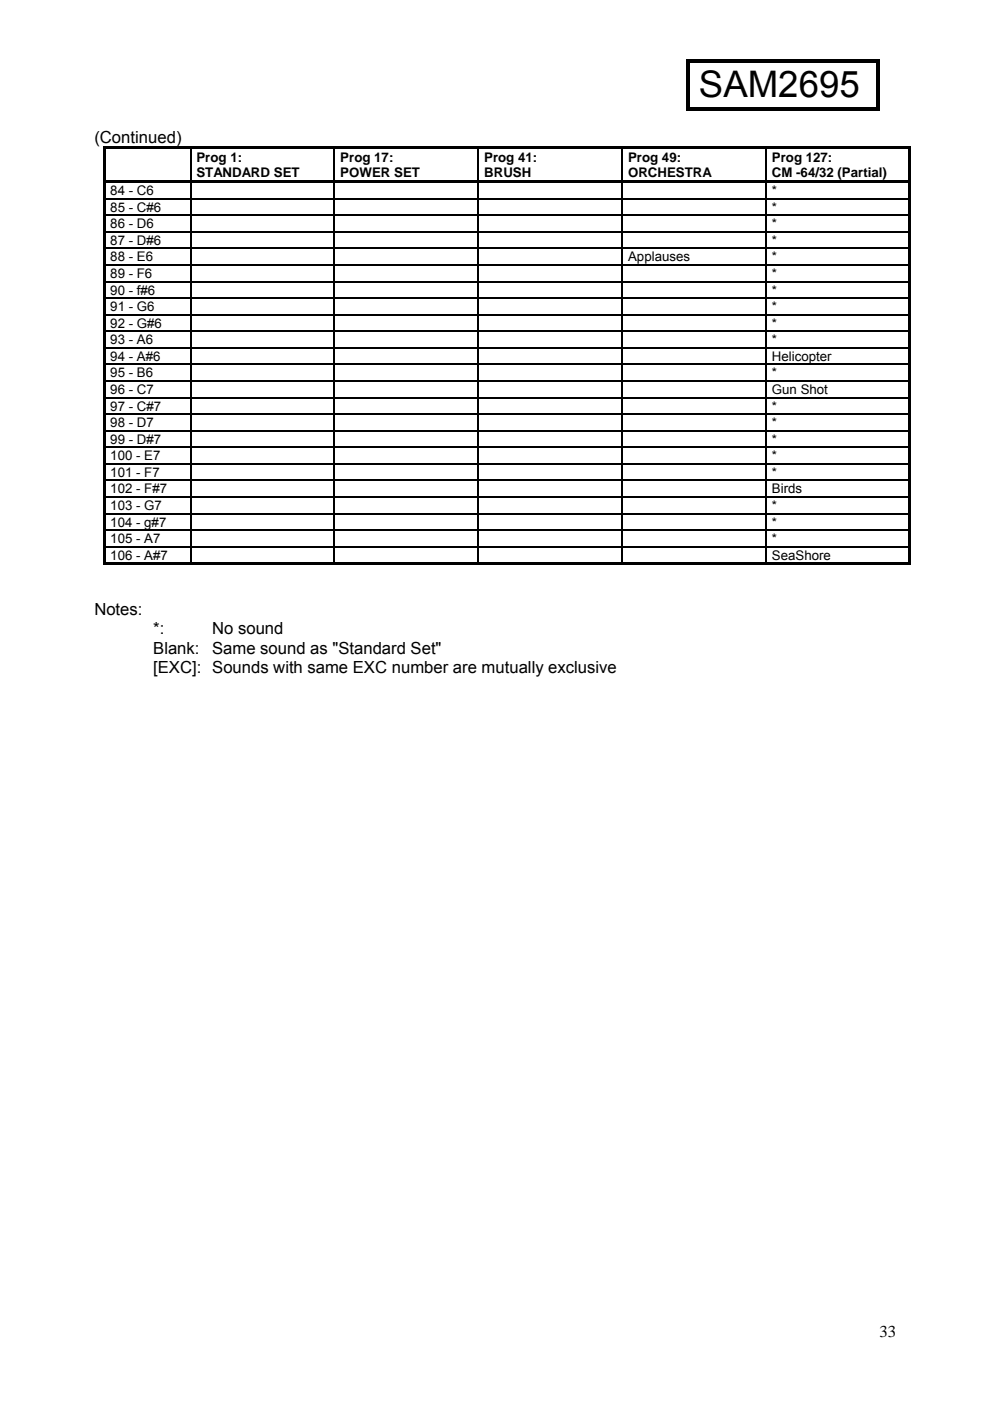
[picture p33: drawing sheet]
<svg xmlns="http://www.w3.org/2000/svg" width="210mm" height="297mm" viewBox="0 0 210 297" stroke-linecap="round" stroke-linejoin="round" font-family="sans-serif">
<defs><g id="words">
<text font-size="7.8" x="148.2" y="20.6">SAM2695</text>
<g font-size="3.5">
<text x="20" y="30.3">(Continued)</text>
<text x="20" y="130.4">Notes:</text>
<text x="32.5" y="134.5">*:</text>
<text x="45" y="134.5">No sound</text>
<text x="32.5" y="138.6">Blank:</text>
<text x="32.5" y="142.6">[EXC]: Sounds with same EXC number are mutually exclusive</text>
<text x="45" y="138.6">Same sound as &quot;Standard Set&quot;</text>
<text x="186.5" y="283.5">33</text>
</g>
<g font-size="2.8">
<text x="41.7" y="34.3">Prog 1:</text>
<text x="72.2" y="34.3">Prog 17:</text>
<text x="102.7" y="34.3">Prog 41:</text>
<text x="133.2" y="34.3">Prog 49:</text>
<text x="163.7" y="34.3">Prog 127:</text>
<text x="23.4" y="41.4">84 - C6</text>
<text x="41.7" y="37.6">STANDARD SET</text>
<text x="72.2" y="37.6">POWER SET</text>
<text x="102.7" y="37.6">BRUSH</text>
<text x="133.2" y="37.6">ORCHESTRA</text>
<text x="163.7" y="37.6">CM -64/32 (Partial)</text>
<text x="163.7" y="41.4">*</text>
<text x="23.4" y="44.9">85 - C#6</text>
<text x="163.7" y="44.9">*</text>
<text x="23.4" y="48.4">86 - D6</text>
<text x="23.4" y="51.9">87 - D#6</text>
<text x="163.7" y="48.4">*</text>
<text x="163.7" y="51.9">*</text>
<text x="23.4" y="55.4">88 - E6</text>
<text x="23.4" y="58.9">89 - F6</text>
<text x="133.2" y="55.4">Applauses</text>
<text x="163.7" y="55.4">*</text>
<text x="163.7" y="58.9">*</text>
<text x="23.4" y="62.4">90 - f#6</text>
<text x="23.4" y="66">91 - G6</text>
<text x="163.7" y="66">*</text>
<text x="163.7" y="62.4">*</text>
<text x="23.4" y="69.5">92 - G#6</text>
<text x="163.7" y="69.5">*</text>
<text x="23.4" y="73">93 - A6</text>
<text x="23.4" y="76.5">94 - A#6</text>
<text x="163.7" y="73">*</text>
<text x="163.7" y="76.5">Helicopter</text>
<text x="23.4" y="80">95 - B6</text>
<text x="23.4" y="83.5">96 - C7</text>
<text x="163.7" y="80">*</text>
<text x="163.7" y="83.5">Gun Shot</text>
<text x="23.4" y="87">97 - C#7</text>
<text x="163.7" y="87">*</text>
<text x="23.4" y="90.6">98 - D7</text>
<text x="23.4" y="94.1">99 - D#7</text>
<text x="163.7" y="90.6">*</text>
<text x="163.7" y="94.1">*</text>
<text x="23.4" y="97.6">100 - E7</text>
<text x="23.4" y="101.1">101 - F7</text>
<text x="163.7" y="97.6">*</text>
<text x="163.7" y="101.1">*</text>
<text x="23.4" y="104.6">102 - F#7</text>
<text x="163.7" y="104.6">Birds</text>
<text x="23.4" y="108.1">103 - G7</text>
<text x="23.4" y="111.6">104 - g#7</text>
<text x="163.7" y="111.6">*</text>
<text x="163.7" y="108.1">*</text>
<text x="23.4" y="115.1">105 - A7</text>
<text x="23.4" y="118.7">106 - A#7</text>
<text x="163.7" y="118.7">SeaShore</text>
<text x="163.7" y="115.1">*</text>
</g>
</g></defs>
<g fill="#000">
<path d="M145.5 12.6h.8v.8h-.8zM145.5 12.6h41v.8h-41zM185.7 12.6h.8v.8h-.8zM21.8 31.1h.6v.5h-.6zM21.8 31.1h171.3v.5h-171.3zM21.8 31.6h.6v6.6h-.6zM21.8 38.2h171.3v.6h-171.3zM145.5 22.7h.8v.8h-.8zM145.5 22.7h41v.8h-41zM145.5 13.4h.8v9.3h-.8zM185.7 22.7h.8v.8h-.8zM185.7 13.4h.8v9.3h-.8z"/>
<path d="M192.6 31.1h.5v.5h-.5zM192.6 31.6h.5v6.6h-.5zM21.8 38.8h.6v3.2h-.6zM21.8 42h.6v.3h-.6zM21.8 42.3h.6v3.2h-.6zM21.8 45.5h.6v.3h-.6zM21.8 45.8h.6v3.2h-.6zM21.8 49h.6v.3h-.6zM21.8 49.3h.6v3.2h-.6zM21.8 52.5h.6v.3h-.6zM21.8 52.8h.6v3.2h-.6zM21.8 56h.6v.3h-.6z"/>
<path d="M21.8 56.3h.6v3.3h-.6zM21.8 59.6h.6v.2h-.6zM40.3 42h.2v.3h-.2zM40.3 45.5h.2v.3h-.2zM40.3 49h.2v.3h-.2zM40.3 52.5h.2v.3h-.2zM40.3 56h.2v.3h-.2zM40.3 59.6h.2v.2h-.2zM70.8 42h.2v.3h-.2zM70.8 45.5h.2v.3h-.2zM70.8 49h.2v.3h-.2zM70.8 52.5h.2v.3h-.2z"/>
<path d="M70.8 56h.2v.3h-.2zM70.8 59.6h.2v.2h-.2zM101.3 42h.2v.3h-.2zM101.3 45.5h.2v.3h-.2zM101.3 49h.2v.3h-.2zM101.3 52.5h.2v.3h-.2zM101.3 56h.2v.3h-.2zM101.3 59.6h.2v.2h-.2zM131.8 42h.2v.3h-.2zM131.8 45.5h.2v.3h-.2zM131.8 49h.2v.3h-.2zM131.8 52.5h.2v.3h-.2z"/>
<path d="M131.8 56h.2v.3h-.2zM131.8 59.6h.2v.2h-.2zM162.3 42h.2v.3h-.2zM162.3 45.5h.2v.3h-.2zM162.3 49h.2v.3h-.2zM162.3 52.5h.2v.3h-.2zM162.3 56h.2v.3h-.2zM162.3 59.6h.2v.2h-.2zM192.6 38.8h.5v3.2h-.5zM192.6 42h.5v.3h-.5zM192.6 42.3h.5v3.2h-.5zM192.6 45.5h.5v.3h-.5z"/>
<path d="M192.6 45.8h.5v3.2h-.5zM192.6 49h.5v.3h-.5zM192.6 49.3h.5v3.2h-.5zM192.6 52.5h.5v.3h-.5zM192.6 52.8h.5v3.2h-.5zM192.6 56h.5v.3h-.5zM192.6 56.3h.5v3.3h-.5zM192.6 59.6h.5v.2h-.5zM21.8 59.8h.6v3.3h-.6zM21.8 63.1h.6v.3h-.6zM21.8 63.4h.6v3.2h-.6zM21.8 66.6h.6v.3h-.6z"/>
<path d="M21.8 66.9h.6v3.2h-.6zM21.8 70.1h.6v.3h-.6zM21.8 70.4h.6v3.2h-.6zM21.8 73.6h.6v.3h-.6zM21.8 73.9h.6v3.2h-.6zM21.8 77.1h.6v.3h-.6zM40.3 63.1h.2v.3h-.2zM40.3 66.6h.2v.3h-.2zM40.3 70.1h.2v.3h-.2zM40.3 73.6h.2v.3h-.2zM40.3 77.1h.2v.3h-.2zM70.8 63.1h.2v.3h-.2z"/>
<path d="M70.8 66.6h.2v.3h-.2zM70.8 70.1h.2v.3h-.2zM70.8 73.6h.2v.3h-.2zM70.8 77.1h.2v.3h-.2zM101.3 63.1h.2v.3h-.2zM101.3 66.6h.2v.3h-.2zM101.3 70.1h.2v.3h-.2zM101.3 73.6h.2v.3h-.2zM101.3 77.1h.2v.3h-.2zM131.8 63.1h.2v.3h-.2zM131.8 66.6h.2v.3h-.2zM131.8 70.1h.2v.3h-.2z"/>
<path d="M131.8 73.6h.2v.3h-.2zM131.8 77.1h.2v.3h-.2zM162.3 63.1h.2v.3h-.2zM162.3 66.6h.2v.3h-.2zM162.3 70.1h.2v.3h-.2zM162.3 73.6h.2v.3h-.2zM162.3 77.1h.2v.3h-.2zM192.6 59.8h.5v3.3h-.5zM192.6 63.1h.5v.3h-.5zM192.6 63.4h.5v3.2h-.5zM192.6 66.6h.5v.3h-.5zM192.6 66.9h.5v3.2h-.5z"/>
<path d="M192.6 70.1h.5v.3h-.5zM192.6 70.4h.5v3.2h-.5zM192.6 73.6h.5v.3h-.5zM192.6 73.9h.5v3.2h-.5zM192.6 77.1h.5v.3h-.5zM21.8 77.4h.6v3.2h-.6zM21.8 80.6h.6v.3h-.6zM21.8 80.9h.6v3.3h-.6zM21.8 84.2h.6v.2h-.6zM21.8 84.4h.6v3.3h-.6zM21.8 87.7h.6v.2h-.6zM21.8 87.9h.6v3.3h-.6z"/>
<path d="M21.8 91.2h.6v.3h-.6zM21.8 91.5h.6v3.2h-.6zM21.8 94.7h.6v.3h-.6zM21.8 95h.6v3.2h-.6zM21.8 98.2h.6v.3h-.6zM40.3 80.6h.2v.3h-.2zM40.3 84.2h.2v.2h-.2zM40.3 87.7h.2v.2h-.2zM40.3 91.2h.2v.3h-.2zM40.3 94.7h.2v.3h-.2zM40.3 98.2h.2v.3h-.2zM70.8 80.6h.2v.3h-.2z"/>
<path d="M70.8 84.2h.2v.2h-.2zM70.8 87.7h.2v.2h-.2zM70.8 91.2h.2v.3h-.2zM70.8 94.7h.2v.3h-.2zM70.8 98.2h.2v.3h-.2zM101.3 80.6h.2v.3h-.2zM101.3 84.2h.2v.2h-.2zM101.3 87.7h.2v.2h-.2zM101.3 91.2h.2v.3h-.2zM101.3 94.7h.2v.3h-.2zM101.3 98.2h.2v.3h-.2zM131.8 80.6h.2v.3h-.2z"/>
<path d="M131.8 84.2h.2v.2h-.2zM131.8 87.7h.2v.2h-.2zM131.8 91.2h.2v.3h-.2zM131.8 94.7h.2v.3h-.2zM131.8 98.2h.2v.3h-.2zM162.3 80.6h.2v.3h-.2zM162.3 84.2h.2v.2h-.2zM162.3 87.7h.2v.2h-.2zM162.3 91.2h.2v.3h-.2zM162.3 94.7h.2v.3h-.2zM162.3 98.2h.2v.3h-.2zM192.6 77.4h.5v3.2h-.5z"/>
<path d="M192.6 80.6h.5v.3h-.5zM192.6 80.9h.5v3.3h-.5zM192.6 84.2h.5v.2h-.5zM192.6 84.4h.5v3.3h-.5zM192.6 87.7h.5v.2h-.5zM192.6 87.9h.5v3.3h-.5zM192.6 91.2h.5v.3h-.5zM192.6 91.5h.5v3.2h-.5zM192.6 94.7h.5v.3h-.5zM192.6 95h.5v3.2h-.5zM192.6 98.2h.5v.3h-.5zM21.8 98.5h.6v3.2h-.6z"/>
<path d="M21.8 101.7h.6v.3h-.6zM21.8 102h.6v3.2h-.6zM21.8 105.2h.6v.3h-.6zM21.8 105.5h.6v3.3h-.6zM21.8 108.8h.6v.2h-.6zM21.8 109h.6v3.3h-.6zM21.8 112.3h.6v.2h-.6zM21.8 112.5h.6v3.3h-.6zM21.8 115.8h.6v.3h-.6zM21.8 116.1h.6v3.7h-.6zM21.8 119.3h18.5v.5h-18.5zM40.3 101.7h.2v.3h-.2z"/>
<path d="M40.3 105.2h.2v.3h-.2zM40.3 108.8h.2v.2h-.2zM40.3 112.3h.2v.2h-.2zM40.3 115.8h.2v.3h-.2zM40.3 119.3h30.5v.5h-30.5zM70.8 101.7h.2v.3h-.2zM70.8 105.2h.2v.3h-.2zM70.8 108.8h.2v.2h-.2zM70.8 112.3h.2v.2h-.2zM70.8 115.8h.2v.3h-.2zM70.8 119.3h30.5v.5h-30.5zM101.3 101.7h.2v.3h-.2z"/>
<path d="M101.3 105.2h.2v.3h-.2zM101.3 108.8h.2v.2h-.2zM101.3 112.3h.2v.2h-.2zM101.3 115.8h.2v.3h-.2zM101.3 119.3h30.5v.5h-30.5zM131.8 101.7h.2v.3h-.2zM131.8 105.2h.2v.3h-.2zM131.8 108.8h.2v.2h-.2zM131.8 112.3h.2v.2h-.2zM131.8 115.8h.2v.3h-.2zM131.8 119.3h30.5v.5h-30.5zM162.3 101.7h.2v.3h-.2z"/>
<path d="M162.3 105.2h.2v.3h-.2zM162.3 108.8h.2v.2h-.2zM162.3 112.3h.2v.2h-.2zM162.3 115.8h.2v.3h-.2zM162.3 119.3h30.3v.5h-30.3zM192.6 98.5h.5v3.2h-.5zM192.6 101.7h.5v.3h-.5zM192.6 102h.5v3.2h-.5zM192.6 105.2h.5v.3h-.5zM192.6 105.5h.5v3.3h-.5zM192.6 108.8h.5v.2h-.5zM192.6 109h.5v3.3h-.5z"/>
<path d="M192.6 112.3h.5v.2h-.5zM192.6 112.5h.5v3.3h-.5zM192.6 115.8h.5v.3h-.5zM192.6 116.1h.5v3.7h-.5zM192.6 119.3h.5v.5h-.5z"/>
</g>
<g fill="none" stroke="#000" stroke-width=".25">
<path d="M40.4 31.6v6.6M40.4 38.8v3.2M70.9 31.6v6.6M70.9 38.8v3.2M101.4 31.6v6.6M101.4 38.8v3.2M131.9 31.6v6.6M131.9 38.8v3.2M162.4 31.6v6.6M162.4 38.8v3.2M22.4 42.1h17.9M22.4 45.6h17.9"/>
<path d="M22.4 49.1h17.9M22.4 52.7h17.9M22.4 56.2h17.9M22.4 59.7h17.9M40.4 42.3v3.2M40.4 45.8v3.2M40.4 49.3v3.2M40.4 52.8v3.2M40.4 56.3v3.3M40.4 59.8v3.3M40.5 42.1h30.3M40.5 45.6h30.3"/>
<path d="M40.5 49.1h30.3M40.5 52.7h30.3M40.5 56.2h30.3M40.5 59.7h30.3M70.9 42.3v3.2M70.9 45.8v3.2M70.9 49.3v3.2M70.9 52.8v3.2M70.9 56.3v3.3M70.9 59.8v3.3M71 42.1h30.3M71 45.6h30.3"/>
<path d="M71 49.1h30.3M71 52.7h30.3M71 56.2h30.3M71 59.7h30.3M101.4 42.3v3.2M101.4 45.8v3.2M101.4 49.3v3.2M101.4 52.8v3.2M101.4 56.3v3.3M101.4 59.8v3.3M101.5 42.1h30.3M101.5 45.6h30.3"/>
<path d="M101.5 49.1h30.3M101.5 52.7h30.3M101.5 56.2h30.3M101.5 59.7h30.3M131.9 42.3v3.2M131.9 45.8v3.2M131.9 49.3v3.2M131.9 52.8v3.2M131.9 56.3v3.3M131.9 59.8v3.3M132 42.1h30.3M132 45.6h30.3"/>
<path d="M132 49.1h30.3M132 52.7h30.3M132 56.2h30.3M132 59.7h30.3M162.4 42.3v3.2M162.4 45.8v3.2M162.4 49.3v3.2M162.4 52.8v3.2M162.4 56.3v3.3M162.4 59.8v3.3M162.5 42.1h30.1M162.5 45.6h30.1"/>
<path d="M162.5 49.1h30.1M162.5 52.7h30.1M162.5 56.2h30.1M162.5 59.7h30.1M22.4 63.2h17.9M22.4 66.7h17.9M22.4 70.2h17.9M22.4 73.7h17.9M22.4 77.3h17.9M40.4 63.4v3.2M40.4 66.9v3.2M40.4 70.4v3.2"/>
<path d="M40.4 73.9v3.2M40.4 77.4v3.2M40.5 63.2h30.3M40.5 66.7h30.3M40.5 70.2h30.3M40.5 73.7h30.3M40.5 77.3h30.3M70.9 63.4v3.2M70.9 66.9v3.2M70.9 70.4v3.2M70.9 73.9v3.2M70.9 77.4v3.2"/>
<path d="M71 63.2h30.3M71 66.7h30.3M71 70.2h30.3M71 73.7h30.3M71 77.3h30.3M101.4 63.4v3.2M101.4 66.9v3.2M101.4 70.4v3.2M101.4 73.9v3.2M101.4 77.4v3.2M101.5 63.2h30.3M101.5 66.7h30.3"/>
<path d="M101.5 70.2h30.3M101.5 73.7h30.3M101.5 77.3h30.3M131.9 63.4v3.2M131.9 66.9v3.2M131.9 70.4v3.2M131.9 73.9v3.2M131.9 77.4v3.2M132 63.2h30.3M132 66.7h30.3M132 70.2h30.3M132 73.7h30.3"/>
<path d="M132 77.3h30.3M162.4 63.4v3.2M162.4 66.9v3.2M162.4 70.4v3.2M162.4 73.9v3.2M162.4 77.4v3.2M162.5 63.2h30.1M162.5 66.7h30.1M162.5 70.2h30.1M162.5 73.7h30.1M162.5 77.3h30.1M22.4 80.8h17.9"/>
<path d="M22.4 84.3h17.9M22.4 87.8h17.9M22.4 91.3h17.9M22.4 94.8h17.9M22.4 98.3h17.9M40.4 80.9v3.3M40.4 84.4v3.3M40.4 87.9v3.3M40.4 91.5v3.2M40.4 95v3.2M40.4 98.5v3.2M40.5 80.8h30.3"/>
<path d="M40.5 84.3h30.3M40.5 87.8h30.3M40.5 91.3h30.3M40.5 94.8h30.3M40.5 98.3h30.3M70.9 80.9v3.3M70.9 84.4v3.3M70.9 87.9v3.3M70.9 91.5v3.2M70.9 95v3.2M70.9 98.5v3.2M71 80.8h30.3"/>
<path d="M71 84.3h30.3M71 87.8h30.3M71 91.3h30.3M71 94.8h30.3M71 98.3h30.3M101.4 80.9v3.3M101.4 84.4v3.3M101.4 87.9v3.3M101.4 91.5v3.2M101.4 95v3.2M101.4 98.5v3.2M101.5 80.8h30.3"/>
<path d="M101.5 84.3h30.3M101.5 87.8h30.3M101.5 91.3h30.3M101.5 94.8h30.3M101.5 98.3h30.3M131.9 80.9v3.3M131.9 84.4v3.3M131.9 87.9v3.3M131.9 91.5v3.2M131.9 95v3.2M131.9 98.5v3.2M132 80.8h30.3"/>
<path d="M132 84.3h30.3M132 87.8h30.3M132 91.3h30.3M132 94.8h30.3M132 98.3h30.3M162.4 80.9v3.3M162.4 84.4v3.3M162.4 87.9v3.3M162.4 91.5v3.2M162.4 95v3.2M162.4 98.5v3.2M162.5 80.8h30.1"/>
<path d="M162.5 84.3h30.1M162.5 87.8h30.1M162.5 91.3h30.1M162.5 94.8h30.1M162.5 98.3h30.1M22.4 101.9h17.9M22.4 105.4h17.9M22.4 108.9h17.9M22.4 112.4h17.9M22.4 115.9h17.9M40.4 102v3.2M40.4 105.5v3.3"/>
<path d="M40.4 109v3.3M40.4 112.5v3.3M40.4 116.1v3.2M40.5 101.9h30.3M40.5 105.4h30.3M40.5 108.9h30.3M40.5 112.4h30.3M40.5 115.9h30.3M70.9 102v3.2M70.9 105.5v3.3M70.9 109v3.3M70.9 112.5v3.3"/>
<path d="M70.9 116.1v3.2M71 101.9h30.3M71 105.4h30.3M71 108.9h30.3M71 112.4h30.3M71 115.9h30.3M101.4 102v3.2M101.4 105.5v3.3M101.4 109v3.3M101.4 112.5v3.3M101.4 116.1v3.2M101.5 101.9h30.3"/>
<path d="M101.5 105.4h30.3M101.5 108.9h30.3M101.5 112.4h30.3M101.5 115.9h30.3M131.9 102v3.2M131.9 105.5v3.3M131.9 109v3.3M131.9 112.5v3.3M131.9 116.1v3.2M132 101.9h30.3M132 105.4h30.3M132 108.9h30.3"/>
<path d="M132 112.4h30.3M132 115.9h30.3M162.4 102v3.2M162.4 105.5v3.3M162.4 109v3.3M162.4 112.5v3.3M162.4 116.1v3.2M162.5 101.9h30.1M162.5 105.4h30.1M162.5 108.9h30.1M162.5 112.4h30.1M162.5 115.9h30.1"/>
</g>
<use href="#words"/>
</svg>
